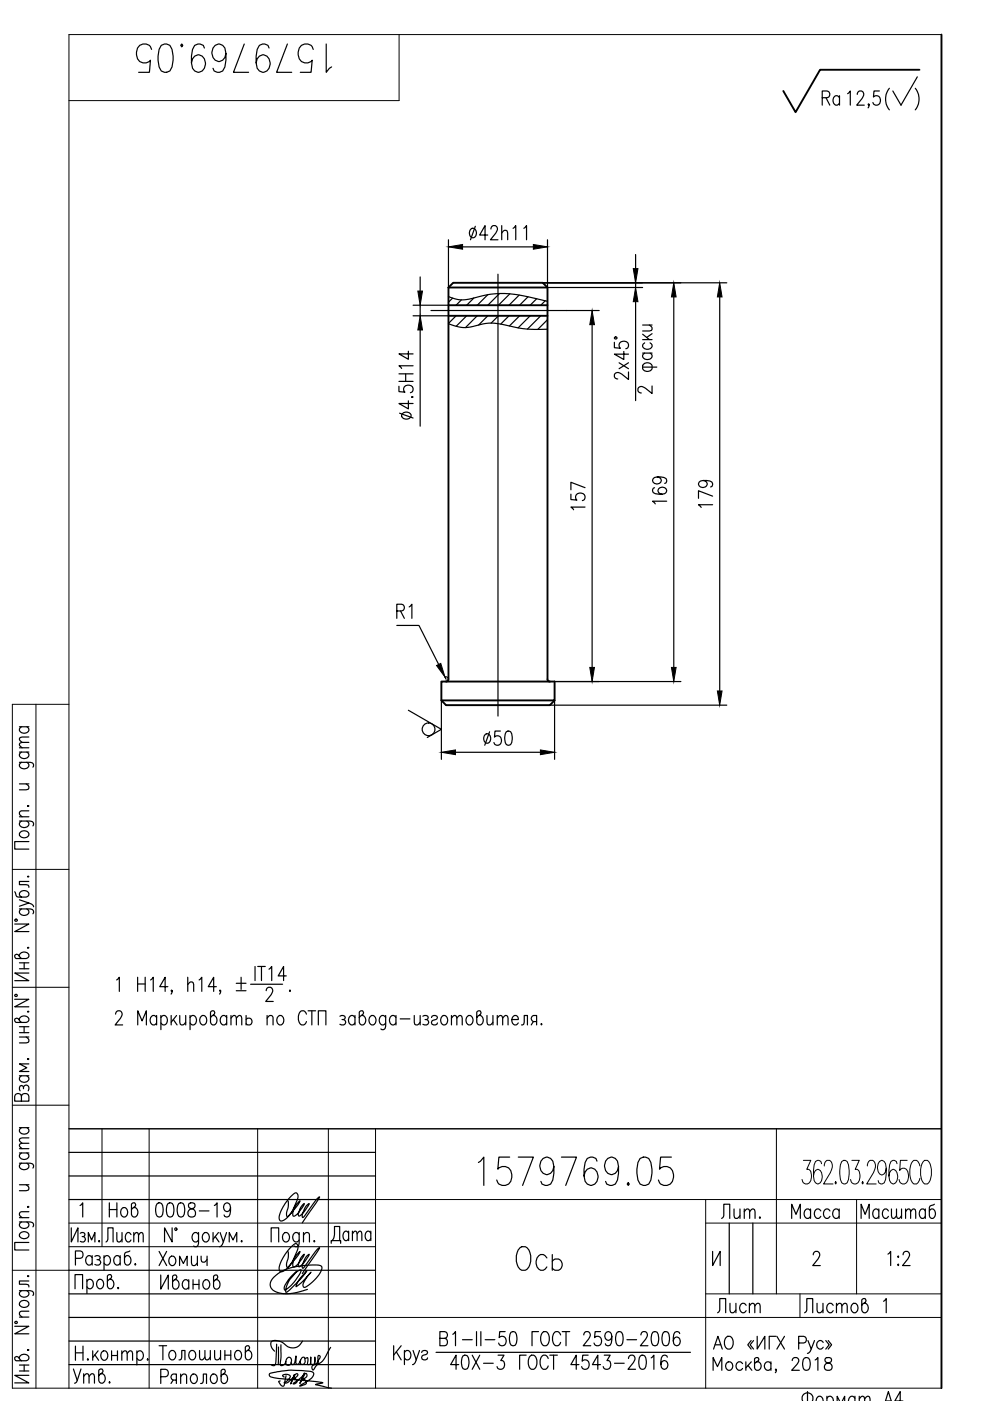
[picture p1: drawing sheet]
<svg xmlns="http://www.w3.org/2000/svg" width="210mm" height="297mm" viewBox="0 0 210 297" stroke-linecap="round" stroke-linejoin="round" font-family="sans-serif">
<defs><g id="words">
<g font-size="10.1">
<text x="28.2" y="16.6">1579769.05</text>
<text x="100.5" y="252.6">1579769.05</text>
</g>
<text font-size="8.8" x="108.7" y="270.6">Ось</text>
<text font-size="8.4" x="187" y="24.7">( )</text>
<text font-size="7.1" x="69.5" y="264.9">Дата</text>
<g font-size="6.6">
<text x="173.6" y="23.6">Ra</text>
<text x="98.8" y="52.2">42h11</text>
<text x="88.9" y="90" transform="rotate(-90 88.9 90)">4.5H14</text>
<text x="152.4" y="108.7" transform="rotate(-90 152.4 108.7)">179</text>
<text x="22.2" y="259.3">Нов</text>
<text x="32.1" y="259.3">0008-19</text>
<text x="152" y="259.6">Лит.</text>
<text x="166.9" y="259.6">Масса</text>
<text x="181.7" y="259.6">Масштаб</text>
<text x="21.5" y="264.6">Лист</text>
<text x="32.8" y="289.6">Толошинов</text>
<text x="14.8" y="294.6">Утв.</text>
</g>
<g font-size="6.2">
<text x="142.5" y="107.9" transform="rotate(-90 142.5 107.9)">169</text>
<text x="125.2" y="109.4" transform="rotate(-90 125.2 109.4)">157</text>
<text x="101.6" y="159.1">50</text>
<text x="32.8" y="269.5">Хомич</text>
<text x="187.3" y="269.5">1:2</text>
<text x="33.2" y="274.5">Иванов</text>
<text x="151.3" y="279.4">Лист</text>
<text x="169.7" y="279.4">Листов</text>
<text x="92.4" y="286.5">В1-ll-50 ГОСТ 2590-2006</text>
</g>
<text font-size="4.9" x="169.3" y="298.1">Фоpмат А4</text>
<text font-size="2.6" x="60.3" y="211.3">.</text>
</g></defs>
<g fill="none" stroke="#000" stroke-width=".25">
<path d="M181.8 20l.2-.6 .7-.1a.94 .94 0 0 1 .1 1.6l-1.2 1.4h1.6M89.1 58.7v3M95.1 50.8v10.2M98.1 52.3h15M105.6 58.1v93.7M115.1 60h39M116.1 50.8v10.2h20.2M134.8 54v3M134.8 60v1M87.6 64.7h7.5M87.6 67h7.5M89.1 64.7v2.3"/>
<path d="M89.1 70v20.4M91.4 65.8h35.6M95.1 62.9a6.9 6.9 0 0 0 5.2 .3 21.6 21.6 0 0 1 13.2 .1l2.6 .6M95.1 68.6a7.4 7.4 0 0 0 5.2 .6l3.2-.7a16.3 16.3 0 0 1 5.9 .9 25.1 25.1 0 0 0 6.7 .4M96 63.2l-.9 .9M96.7 67l-1.6 1.6M97.8 63.6l-1.1 1.1M98.9 67l-2.2 2.2M100.5 63.2l-1.6 1.5M101.2 67l-2.5 2.5M103.4 62.5l-2.2 2.2M103.4 67l-1.9 1.9"/>
<path d="M105.7 67l-1.6 1.5M105.9 62.2l-2.5 2.5M107.9 67l-1.7 1.7M108.1 62.3l-2.4 2.4M110.1 62.6l-2.2 2.1M110.2 67l-2.2 2.1M112 62.9l-1.8 1.8M112.4 67l-2.6 2.5M113.8 63.3l-1.4 1.4M114.7 67l-2.9 2.8M115.6 63.8l-.9 .9M116.1 67.8l-2.1 2"/>
<path d="M125.5 68.8v72.7M130.3 72.6v1.1l1.2 .1a.88 .88 0 0 1-.1-1.1 .88 .88 0 0 1 1-.4 .82 .82 0 0 1 .9 .7 .82 .82 0 0 1-.6 .9M130.3 71.5h.4v.3h-.4zM131.3 76.9l2 1.3M132.3 74.5v1.7l-2-1.1h3M133.3 78.9v1.6l-1.5-1.2a.86 .86 0 0 0-1-.3 .86 .86 0 0 0-.5 .9l.2 .3 .5 .1M133.3 76.9l-2 1.3M134.8 64v20.9M136.3 77.8h3M136.3 74.9h2M136.3 72h2M136.3 70.9l1.4 1.1"/>
<path d="M136.3 68.9h2M136.4 77.3a1.17 1.17 0 0 1 1.9 .2v.7a1.15 1.15 0 0 1-2 0v-.7zM136.7 74.9a.66 .66 0 0 0-.5 .6 .66 .66 0 0 0 .5 .6 .91 .91 0 0 0 1.1 .1 .91 .91 0 0 0 .3-1.1l-.3-.2M136.7 72.7a.66 .66 0 0 0-.5 .6 .66 .66 0 0 0 .5 .6 1 1 0 0 0 1.6-.8l-.5-.4M137.7 68.9l.6 .6-.2 .6-1.8 .1M138.3 70.7l-1.2 .9M142.9 63v78.5M152.6 63v83.5M138.3 81.8v1.6l-1.5-1.1a.85 .85 0 0 0-1-.4 .85 .85 0 0 0-.5 1l.2 .3 .5 .1M84.1 132.6h4.7l4.2 8.3M84.1 129.5h1.1a.73 .73 0 0 0 .5-.7 .73 .73 0 0 0-.5-.7h-1.1v3M84.9 129.5l.8 1.6"/>
<path d="M86.8 128.7l.5-.6v3M4.1 159.5h2M4.1 158.5h2M4.1 154.1h2M4.6 159.5l-.5 .4a1 1 0 0 0 1 .9 1 1 0 0 0 1-.9l-.4-.4M4.6 154.1a.66 .66 0 0 0-.5 .6 .66 .66 0 0 0 .5 .6 .91 .91 0 0 0 1.1 .1 .91 .91 0 0 0 .3-1.1l-.3-.2M6.1 157.4l-1.8 .1-.2 .5 .6 .5M6.1 156.3l-1.8 .1-.2 .4 .6 .6M86.6 150.6l7 4-3 1.8M93.6 148.5v12.5M95.1 144l-.3-.4-.5-.1 .3 .5M96.6 159.5h18"/>
<path d="M116.6 149.5h37.5M117.6 144.5h26.8M117.6 148.5v12.5M4.1 174.1l2.7 .1 .3 .3-.1 .6M4.1 161.6l2.7 .1 .3 .4-.1 .6M4.1 173.2h2M4.1 166.2h2M4.3 176.5a1.06 1.06 0 0 1 1.1-.3 1.06 1.06 0 0 1 .7 .9 1.06 1.06 0 0 1-1.1 .5 1.06 1.06 0 0 1-.9-.9zM4.6 174.1l-.5 .4a1 1 0 0 0 1 1 1 1 0 0 0 1-1l-.4-.4M4.6 161.6l-.5 .5a1 1 0 0 0 1 .9 1 1 0 0 0 1-.9l-.4-.5M5.5 166.2l.6 .6-.1 .5-1.9 .2M5.8 170.9l.2-.1 .1 .1-.1 .1z"/>
<path d="M6.1 178.4h-3v1.6h3M6.1 171.9l-1.8 .1-.2 .6 .6 .6M3.1 195.9h3l-3 1.6h3M3.1 189.1l.4 1 2 .1a.65 .65 0 0 0 .6-.6 .65 .65 0 0 0-.4-.7 1.01 1.01 0 0 0-1.6 .8l.5 .5M3.2 194.9h.4v.4h-.4zM4.1 192.7l2.7 .1a.59 .59 0 0 1 .2 .9M4.1 190.8l2 .7-2 .6M4.6 192.7l-.2 .1a.58 .58 0 0 0-.1 .9 1.06 1.06 0 0 0 1.1 .4 1.06 1.06 0 0 0 .7-.9l-.4-.5M5.8 185.9h.3l-.1 .1zM6.1 191.5l.6 .2 .4 .6M6.1 186.9h-2v.7l1.9 .1 .1 .4M3.1 211.9h3l-3 1.6h3"/>
<path d="M3.2 210.9h.4v.3h-.4zM4.1 202.8a1 1 0 0 1 1-1 1 1 0 0 1 1 1l-.6 .4h-2.1l-.3-.3v-.4l.4-.2 .3 .1 .8 .8M4.1 216.3a1 1 0 0 1 1-.9 1 1 0 0 1 1 .9l-.6 .5h-2.1l-.3-.4v-.3l.4-.2 .3 .1 .7 .8M4.1 204.1h2M4.1 205.4h2M4.1 219.9h2M4.1 217.7h2M4.1 218.9h2M5.1 217.7v1.2M5.1 204.1v1.3M5.5 219.9l.6 .5-.1 .6-1.9 .1M5.8 200.9l.2-.1 .1 .1-.1 .2z"/>
<path d="M5.8 214.5l.2-.1 .1 .1-.1 .1zM6.1 206.3h-3l3 1.6h-3M24.5 215l.2-.6 .7-.1a.93 .93 0 0 1 .2 1.6l-1.2 1.4h1.6M24.7 207.8l.6-.6v3M29.2 207.2v3M29.2 208.6h1.6M29.2 217.3v-3l.9 2.1 .9-2.1v3M30.8 207.2v3M31.9 207.8l.6-.6v3M33.2 215.7l-.5-.4a1 1 0 0 0-.9 1 1 1 0 0 0 .9 1l.5-.4M33.2 215.3v2M34.1 215.7l.2-.2a.8 .8 0 0 1 1 0 .8 .8 0 0 1 .2 .9 .8 .8 0 0 1-.9 .9l-.5-.4"/>
<path d="M34.1 215.3v3M35.6 209.2h-1.7l1.1-2v3M36.3 215.3v2M36.5 210.1l-.1 .1v-.3a.64 .64 0 0 1-.1 .9M36.7 216.2l.8 1.1M37.4 215.3l-1.1 1.4M38.1 215.3l.1 1.9 .6 .1 .6-.6M39.4 215.3v2M39.8 208.8l.6-.6 .6 .1 .1 1.9M39.8 207.2v3M40.3 215.7a.66 .66 0 0 1 .6-.4 .66 .66 0 0 1 .6 .4 1 1 0 0 1-.8 1.6l-.4-.4M40.3 215.3v3"/>
<path d="M42.2 207.8l.6-.6v3M42.7 215.5l.2-.2a1 1 0 0 1 .9 1 1 1 0 0 1-.9 1 1.18 1.18 0 0 1-.2-1.8zM45.1 215.3a1 1 0 0 1 .9 1 1 1 0 0 1-.9 1l-.5-.6v-2.1l.4-.3h.3l.2 .4-.1 .3-.8 .7M45.9 209.2h-1.7l1.1-2v3M46.8 210.1l-.1 .1-.2-.1 .2-.2a.62 .62 0 0 1-.2 .9M48.1 215.7l-.5-.4a1 1 0 0 0-.9 1 1 1 0 0 0 .9 1l.5-.4M48.1 215.3v2M49 215.9l.5-.6 .5 .2 .1 1.8M49 215.3v2M50.1 208.5h2.1M50.1 210.1h2.1M50.1 215.9l.6-.6 .4 .2 .2 1.8"/>
<path d="M51.1 207.2v2.6M52.2 216.2a.73 .73 0 0 1 1.2 0 .73 .73 0 0 1-.4 1.1h-.5l-.3-.3M52.2 215.3v2M53.1 208.7h6.8M54.1 204.9v3M54.6 204.9h1.6M55.4 204.9v3M56.4 210l.3-.5 .7-.2a.94 .94 0 0 1 .1 1.6l-1.2 1.4h1.6M56.6 215.9l.6-.6 .6 .2 .1 1.8M56.6 215.3v2M57 205.5l.6-.6v3M59 215.5l.3-.2a1 1 0 0 1 .9 1 1 1 0 0 1-.9 1 1.17 1.17 0 0 1-.3-1.8z"/>
<path d="M60.7 206.9h-1.7l1.1-2v3M65 215a.8 .8 0 0 0-.8-.7 .8 .8 0 0 0-.8 .7 1.88 1.88 0 0 0 .5 2.3 .84 .84 0 0 0 1.1-.7M65.3 214.3h1.6M66.1 214.3v3M67.5 217.3v-3h1.6v3M72.1 215.5a.72 .72 0 0 1 1.1 .2l-.1 .3-.6 .2M72.9 216.2a.59 .59 0 0 1 .4 .5 .59 .59 0 0 1-.4 .6l-.8-.1M75.3 215.7l-.5-.4a1 1 0 0 0-.9 1 1 1 0 0 0 .9 1l.5-.4M75.3 215.3v2M76.6 215.3a1 1 0 0 1 1 1 1 1 0 0 1-1 1l-.4-.6v-2.1l.3-.3h.4l.2 .4-.1 .3-.8 .7M78.6 215.5a.8 .8 0 0 1 .9 0 .8 .8 0 0 1 .2 .9 .8 .8 0 0 1-.9 .9 1.18 1.18 0 0 1-.2-1.8zM81.8 215.7l-.1-.1a.58 .58 0 0 0-1-.1 1.06 1.06 0 0 0-.3 1.1 1.06 1.06 0 0 0 .9 .7l.5-.4"/>
<path d="M81.8 215.3l-.1 2.7a.58 .58 0 0 1-1 .2M84 215.7l-.3-.2a.8 .8 0 0 0-.9 0 .8 .8 0 0 0-.2 .9l.3 .8a.65 .65 0 0 0 1.1-.3M84 215.3v2M84.9 216h2M87.8 215.3l.1 1.9 .6 .1 .6-.6M89.1 215.3v2M89.7 215.5a.71 .71 0 0 1 1.1 .2l-.1 .3-.6 .2M90.5 216.2a.59 .59 0 0 1 .4 .5 .59 .59 0 0 1-.4 .6l-.8-.1M91.5 215.7a.66 .66 0 0 1 .6-.4 .66 .66 0 0 1 .6 .4l-.1 .3-.8 .3a.55 .55 0 0 0-.2 .9 .73 .73 0 0 0 1.1-.3M93.8 215.5a.8 .8 0 0 1 .9 0 .8 .8 0 0 1 .2 .9 .8 .8 0 0 1-.9 .9 1.18 1.18 0 0 1-.2-1.8zM95.7 215.9l.6-.6 .4 .2 .2 1.8M95.7 215.3v2"/>
<path d="M96.9 215.9l.5-.6 .5 .2 .1 1.8M99.1 215.5l.3-.2a1 1 0 0 1 .9 1 1 1 0 0 1-.9 1 1.17 1.17 0 0 1-.3-1.8zM101.6 215.3a1 1 0 0 1 .9 1 1 1 0 0 1-.9 1l-.5-.6v-2.1l.3-.3h.4l.2 .4-.1 .3-.8 .7M103.3 215.3l.1 1.9 .5 .1 .6-.6M104.5 215.3v2M105.4 215.9l.6-.6 .5 .2 .1 1.8M105.4 215.3v2M106.6 215.9l.5-.6 .5 .2 .1 1.8M108.5 216.2h1.4a.67 .67 0 0 0-.4-.9 .67 .67 0 0 0-.9 .4 .99 .99 0 0 0 .8 1.6l.5-.4M110.6 217.3l.4-.1 .1-1.9h.7v2M113.1 216.6l-.5 .7M113.8 216.6h-.7l-.2-.2a.67 .67 0 0 1 .2-1.1h.7v2"/>
<path d="M114.8 217l.1 .2-.1 .1-.1-.1zM4.1 239.1h2M4.1 228.1h2M4.5 232.4a.73 .73 0 0 0-.7-.6 .73 .73 0 0 0-.7 .6v1.1h3v-1.1a.82 .82 0 0 0-.8-.6 .82 .82 0 0 0-.8 .6v1.1M4.5 228.1a.67 .67 0 0 0-.4 .6 .67 .67 0 0 0 .4 .6 1.01 1.01 0 0 0 1.6-.8l-.4-.4M4.6 239.1a.66 .66 0 0 0-.5 .6 .66 .66 0 0 0 .5 .6 .91 .91 0 0 0 1.1 .1 .91 .91 0 0 0 .3-1.1l-.3-.2M5 230.5a.59 .59 0 0 1 .5-.5 .59 .59 0 0 1 .6 .5l-.1 .8M5 230.8v-.3l-.5-.4a.73 .73 0 0 0-.2 1.2M5.8 224.5l.2-.1 .1 .1-.1 .2zM6.1 225.6h-2l1.6 .8-1.6 .8h2M4.1 259.1l2.7 .1a.59 .59 0 0 1 .2 .9M4.1 246.6l2.7 .1a.59 .59 0 0 1 .2 1"/>
<path d="M4.1 258.2h2M4.1 251.2h2M4.1 244.5h2M4.1 243.5h2M4.6 259.1l-.2 .1a.58 .58 0 0 0-.1 .9 1.06 1.06 0 0 0 1.1 .3 1.06 1.06 0 0 0 .7-.9l-.4-.4M4.6 246.6l-.2 .1a.58 .58 0 0 0-.1 1 1.06 1.06 0 0 0 1.1 .3 1.06 1.06 0 0 0 .7-.9l-.4-.5M4.6 244.5l-.5 .4a1 1 0 0 0 1 .9 1 1 0 0 0 1-.9l-.4-.4M5.5 251.2l.6 .6-.1 .5-1.9 .2M5.8 255.9l.2-.1 .1 .1-.1 .1zM6.1 256.9l-1.8 .1-.2 .6 .6 .6M6.1 242.4l-1.8 .1-.2 .5 .6 .5M6.1 241.3l-1.8 .1-.2 .4 .6 .6"/>
<path d="M14.6 244.3h65M14.6 249.3h65M14.6 254.3h65M17 255.6l.5-.6v3M61.1 254.7l-.1 1.6a1.66 1.66 0 0 0-.1 1.7l.1-.1a9 9 0 0 0 2.2-4.2l-.1-.4a.51 .51 0 0 0-.4-.4 .51 .51 0 0 0-.6 .3 8.7 8.7 0 0 0-2.9 5.2v.1a.59 .59 0 0 0 .5 .4 .59 .59 0 0 0 .6-.3l.7-.6 1.6-1.8 1-1.6a3.4 3.4 0 0 0-1.4 3.2v.1a5.2 5.2 0 0 0 2.3-2.7 3 3 0 0 0-1.2 2.6 4.4 4.4 0 0 0 2.2-2.3l.1-.3a.7 .7 0 0 0-.8 .6l-.7 1.6v.7a.38 .38 0 0 0 .5-.4l2.3-3.2 .8-.7-3.6 5.5M154.6 259.3v15M159.6 259.3v15M4.1 273.6l2.7 .2 .3 .3-.1 .6M4.1 279.2h2M4.3 261.5a1.06 1.06 0 0 1 1.1-.3 1.06 1.06 0 0 1 .7 .9 1.06 1.06 0 0 1-1.1 .5 1.06 1.06 0 0 1-.9-.9zM4.3 276.1a1.06 1.06 0 0 1 1.1-.4 1.06 1.06 0 0 1 .7 .9 1.06 1.06 0 0 1-1.1 .6 1.06 1.06 0 0 1-.9-.9zM4.6 273.6l-.5 .5a1 1 0 0 0 1 .9 1 1 0 0 0 1-.9l-.4-.5"/>
<path d="M5.8 270.6l.2-.1 .1 .1-.1 .1zM6.1 263.4h-3v1.6h3M6.1 278l-1.8 .1-.2 .6 .6 .5M6.1 271.6h-2v.7l1.9 .1 .1 .5M14.6 269.3h65M14.6 274.3h65M14.6 279.3h65M15.1 260.3v3l1.4-3v3M15.9 273.2v-3h1.6v3M16 266.8h1a.81 .81 0 0 0 .6-.8 .81 .81 0 0 0-.6-.8h-1v3M17 261.5a.59 .59 0 0 1 1 .3l-.1 .2-.5 .2M17.7 262.2a.61 .61 0 0 1 .4 .5 .61 .61 0 0 1-.4 .6l-.7-.1"/>
<path d="M18.4 271.7a.67 .67 0 0 1 .7-.5 .67 .67 0 0 1 .6 .5 1.01 1.01 0 0 1-.8 1.5l-.5-.4M18.4 271.2v3M18.7 263.3v-2l.7 1.6 .7-1.6v2M19.5 266.7l-.4-.5a1 1 0 0 0-.9 1 1 1 0 0 0 .9 1l.4-.4M19.5 266.2v2M20.1 266.4a.71 .71 0 0 1 1.2 .3l-.4 .4h-.3M20.8 271.4a.64 .64 0 0 1 1.1 .3 1.01 1.01 0 0 1-.8 1.5 1.18 1.18 0 0 1-.3-1.8zM20.9 267.1a.59 .59 0 0 1 .5 .5 .59 .59 0 0 1-.5 .6l-.8-.1M22.1 266.7a.66 .66 0 0 1 .6-.5 .66 .66 0 0 1 .6 .5 1 1 0 0 1-.8 1.5l-.4-.4M22.1 266.2v3M23.2 271.2a1 1 0 0 1 1 1 1 1 0 0 1-1 1l-.4-.5v-2.2l.3-.3h.4l.2 .5-.1 .3-.8 .7M25.1 273l.1 .1-.1 .1-.2-.1z"/>
<path d="M25.5 266.7a.66 .66 0 0 0-.6-.5 .66 .66 0 0 0-.7 .5 .91 .91 0 0 0 0 1.1 .91 .91 0 0 0 1.1 .3l.2-.3M25.5 266.2v2M27.5 265.2l-1 .4-.1 2a.65 .65 0 0 0 .6 .6 .65 .65 0 0 0 .7-.4 .91 .91 0 0 0 0-1.1 .91 .91 0 0 0-1.1-.3l-.2 .3M28.7 267.9l.1 .2-.1 .1-.1-.1zM36.5 260.3v3l-1.6-3v3M42.1 261.8l-.5-.5a1 1 0 0 0-.9 1 1 1 0 0 0 .9 1l.5-.4M42.1 261.3l-.1 2.7-.4 .3-.5-.1M43.2 261.5l.3-.2a1 1 0 0 1 .9 1 1 1 0 0 1-.9 1 1.17 1.17 0 0 1-.3-1.8zM45.2 261.3v2M45.6 262.2l.8 1.1M46.3 261.3l-1.1 1.4M46.7 261.3l.7 2 .6-2"/>
<path d="M47.4 263.3l-.3 .6-.6 .4M48.6 263.3v-2l.8 1.6 .8-1.6v2M51.2 263v.3l-.1-.1zM57.5 263.3v-3h1.6v3M60.2 261.5a.8 .8 0 0 1 1 .1 .8 .8 0 0 1 .2 .9 .8 .8 0 0 1-.9 .8 1.18 1.18 0 0 1-.3-1.8zM61.1 265.4l-.1 1.6a1.69 1.69 0 0 0-.1 1.7h.1a9.2 9.2 0 0 0 2.2-4.3l-.1-.4a.51 .51 0 0 0-.5-.4 .51 .51 0 0 0-.5 .4 8.7 8.7 0 0 0-2.9 5.2l.1 .3a.79 .79 0 0 0 1.2-.3l2.3-2.6 .8-1.2a3.4 3.4 0 0 0-1.4 3.2 5.3 5.3 0 0 0 2.3-2.7 3 3 0 0 0-1.2 2.6 4.3 4.3 0 0 0 2.2-2.3l.1-.2a.8 .8 0 0 0-.9 .7l-.6 1.7a.27 .27 0 0 0-.1 .3 .27 .27 0 0 0 .3 .2l2.6-3.6 .8-.8-3.6 5.5M62.8 269.6a8.5 8.5 0 0 0-2.5 3.3v.1a.29 .29 0 0 0-.1 .4 .29 .29 0 0 0 .3 .1 8.6 8.6 0 0 0 3.3-4.3 5.7 5.7 0 0 0-3.2 4.7v.1a1 1 0 0 0 .9-.6l2.4-2.4 1.2-1.6-1.1 1.2a4.3 4.3 0 0 0-1.2 2.2 14.4 14.4 0 0 0 3.1-3v-.1a6.3 6.3 0 0 0-1.7 2.8 .39 .39 0 0 0 .3 .5 .39 .39 0 0 0 .4-.2 6.4 6.4 0 0 0 3.3-4.1l-.3-.4a15.9 15.9 0 0 0-8.6 1.5 3.3 3.3 0 0 0-2 2.8 2.89 2.89 0 0 0 3.1 1.7 12.9 12.9 0 0 0 4.8-.9M63.4 261.8l-.1-.2a.58 .58 0 0 0-.9-.1 1.06 1.06 0 0 0-.3 1.1 1.06 1.06 0 0 0 .9 .7l.4-.4M63.4 261.3l-.1 2.7a.58 .58 0 0 1-.9 .2M64.4 261.9l.5-.6 .6 .2 .1 1.8M64.4 261.3v2M66.6 263l.2 .2-.2 .1-.1-.1z"/>
<path d="M151.1 265.3v3l1.6-3v3M172.4 266l.3-.5 .6-.2a.94 .94 0 0 1 .2 1.6l-1.2 1.4h1.6M187.3 275.9l.6-.6v3M3.1 281.2h3l-3 1.6h3M3.2 280.2h.4v.3h-.4zM4.1 288.1a1 1 0 0 1 1-1 1 1 0 0 1 1 1l-.6 .4h-2.1l-.3-.3v-.4l.4-.2 .3 .1 .8 .8M4.1 289.4h2M4.1 290.7h2M5.1 289.4v1.3M5.8 286.2l.2-.1 .1 .1-.1 .1zM6.1 291.6h-3l3 1.6h-3M14.6 284.3h65"/>
<path d="M14.6 289.3h65M16 285.4v3M16 286.8h1.6M17.6 285.4v3M19.7 286.4v2M20.8 286.4l-1.1 1.4M21.7 286.5a.64 .64 0 0 1 1 .3 1.01 1.01 0 0 1-.8 1.6 1.19 1.19 0 0 1-.2-1.9zM23.7 286.4v2M24.9 286.4v2M25.8 287l.6-.6 .5 .1 .1 1.9M25.8 286.4v2M27 287l.5-.6 .5 .1 .1 1.9"/>
<path d="M29 286.8a.67 .67 0 0 1 .7-.4 .67 .67 0 0 1 .6 .4 1.01 1.01 0 0 1-.8 1.6l-.5-.4M29 286.4v3M34.1 291.9h1a.82 .82 0 0 0 .6-.8 .82 .82 0 0 0-.6-.8h-1v3M36.7 292.6l-.4 .7M37.4 292.6l-.9-.1a.67 .67 0 0 1 .2-1.2h.7v2M38.3 291.9l.6-.6 .5 .2 .2 1.8M38.3 291.3v2M40.7 291.5a.64 .64 0 0 1 1 .2 1.01 1.01 0 0 1-.8 1.6 1.18 1.18 0 0 1-.2-1.8zM42.5 293.3l.5-.1 .1-1.9h.7v2M44.9 291.5a.65 .65 0 0 1 1.1 .2 1.01 1.01 0 0 1-.8 1.6 1.19 1.19 0 0 1-.3-1.8zM47.3 291.3a1 1 0 0 1 1 1 1 1 0 0 1-1 1l-.4-.5v-2.2l.3-.3h.4l.2 .5-.1 .2-.8 .7M58.7 285l-.1 2.5a2.73 2.73 0 0 1-.4 2l-.7-.2"/>
<path d="M59 285.6v3.7M59.6 285.1v2.6l-.2 1.1a.42 .42 0 0 0 0 .5 .42 .42 0 0 0 .4 .2 1.29 1.29 0 0 0 .9-1.3 .57 .57 0 0 1 .8-.4 .57 .57 0 0 1 .3 .8l-.1 .3a.58 .58 0 0 1-.7 .6 .58 .58 0 0 1-.4-.8M60.3 292l-.4-.3a.96 .96 0 0 1 1.6 .2l-.5 .8-.7 .4v.1a2.35 2.35 0 0 0 2-1.5l.1-.3-.8 2 .3-.6a2.16 2.16 0 0 1 1-1.6l.2 .1a.87 .87 0 0 1-.8 .9 .6 .6 0 0 1 .7 .7 .6 .6 0 0 1-.8 .5v-.1a6.7 6.7 0 0 0 2.4-2.2l-1.1 2.2 1.2-2a.34 .34 0 0 1 .5 .1 .34 .34 0 0 1-.2 .5l-.5 .4-.4 .1 .7 .4a.53 .53 0 0 1 .1 .6 .53 .53 0 0 1-.5 .2l-.9 .3 2.3-1.5 .6-.7a.66 .66 0 0 0 0-.8 .66 .66 0 0 0-.8-.2 19.4 19.4 0 0 0-8.5 .6 .51 .51 0 0 0 .6 .7l1.3 .3 9.2 .8 .2 .1-1.5 .4 3.4 .7M60.7 291.7l-.5 2a.45 .45 0 0 1-.4 .2 .45 .45 0 0 1-.4-.4l-.3-.6 .3-.1M63.7 288.4a.56 .56 0 0 0 .4 .9 .56 .56 0 0 0 .6-.7v-.3a.42 .42 0 0 0-.4-.6 .42 .42 0 0 0-.5 .5v.1a.89 .89 0 0 1-.8 1 .99 .99 0 0 1-.2-1.2l-.1-.6a2.41 2.41 0 0 1-.6 1.8l-.4-.4M64.1 284.3a2.3 2.3 0 0 1-4 .5 2.05 2.05 0 0 0-2.6-.2l-.1 .4 .2 .6 .6 .9M70.1 285.7l-.7 1.1a3.4 3.4 0 0 1-1.9 2.3 1.34 1.34 0 0 0-1.4 .6l.1 .5a.23 .23 0 0 0 .2 .3 .23 .23 0 0 0 .2-.3l.4-.5a1.76 1.76 0 0 0 .4-2 .28 .28 0 0 1 .4-.3 .28 .28 0 0 1 0 .5l-.4 .7a.56 .56 0 0 1-.6 .6v-1.5l-.1 .9a.48 .48 0 0 1-.2 .7 .48 .48 0 0 1-.6-.3v-1.2v1a.35 .35 0 0 1-.3 .5 .35 .35 0 0 1-.4-.3l.1-.9a.19 .19 0 0 0-.1-.3 .19 .19 0 0 0-.2 .1l-.4 .2M83.5 285.3v3M84 286.6l1.1 1.7M85.1 285.3l-1.6 2M85.7 286.8a.67 .67 0 0 1 .7-.5 .67 .67 0 0 1 .6 .5 .99 .99 0 0 1-.8 1.5l-.5-.4M85.7 286.3v3"/>
<path d="M87.6 286.3l.7 2 .6-2M88.3 288.3l-.3 .6-.5 .4M89.4 286.8a.67 .67 0 0 1 .6-.5 .67 .67 0 0 1 .7 .5l-.4 .4-.5 .1a.55 .55 0 0 0-.3 .9 .73 .73 0 0 0 1.2-.3M92.4 286.7h54M97.3 289.3h-1.8l1.2-2v3M98.2 287.5l.5-.2a1.46 1.46 0 0 1 .7 1.7l-.3 1.2-.6 .1a1.46 1.46 0 0 1-.7-1.7zM100.1 287.3l1.6 3M101.7 287.3l-1.6 3M102.5 289h2.1M105.6 287.3h1.3l-.7 1.2h.3a.95 .95 0 0 1 .4 1.3 .95 .95 0 0 1-1.4 .2l-.1-.3M111.6 287.3h-1.4v3M112.5 287.5l.2-.2a1.32 1.32 0 0 1 1.1 1.9 .94 .94 0 0 1-.3 .9 .94 .94 0 0 1-1 .1 2.14 2.14 0 0 1 0-2.7z"/>
<path d="M116.2 288a.8 .8 0 0 0-.8-.7 .8 .8 0 0 0-.8 .7 1.88 1.88 0 0 0 .6 2.3 .84 .84 0 0 0 1-.7M117.4 287.3v3M122.7 289.3h-1.7l1.2-2v3M124.7 287.3h-1.1l-.2 1.3a.87 .87 0 0 1 1.1-.2 .87 .87 0 0 1 .4 1.1 .82 .82 0 0 1-.7 .8 .82 .82 0 0 1-.9-.6M127.3 289.3h-1.7l1.1-2v3M128.1 287.3h1.3l-.7 1.2h.3a.94 .94 0 0 1 .4 1.3 .94 .94 0 0 1-1.4 .2l-.1-.3M130.3 289h2M133.3 288l.2-.5 .7-.2a.93 .93 0 0 1 .1 1.6l-1.1 1.4h1.6M135.8 287.5l.5-.2a1.46 1.46 0 0 1 .7 1.7l-.3 1.2-.6 .1a1.44 1.44 0 0 1-.7-1.7zM138.1 287.9l.5-.6v3M141.5 287.7l-.1-.2-.4-.2-.5 .2a2.74 2.74 0 0 0 0 2.7 .66 .66 0 0 0 1-.3 .86 .86 0 0 0 0-1 .86 .86 0 0 0-1-.3l-.4 .7M151.2 290.5v-2.7l.9 2 .9-2v2.7"/>
<path d="M151.3 286l.9-2.7 .9 2.7M151.6 285.1h1.2M154.1 283.5l.2-.2a1.22 1.22 0 0 1 1.2 1.7 .94 .94 0 0 1-1 1.1 .94 .94 0 0 1-.9-1.1 1.71 1.71 0 0 1 .5-1.5zM154.2 288.9a.89 .89 0 0 1 1.2 .5 .89 .89 0 0 1-.6 1.1 .92 .92 0 0 1-.9-.6 .92 .92 0 0 1 .3-1zM157.4 289.1a.82 .82 0 0 0-1.1-.1 .82 .82 0 0 0-.1 1.1 .69 .69 0 0 0 .6 .5 .69 .69 0 0 0 .6-.5M158.1 288.7v1.8M158.6 289.5l.8 1M159.3 284.2l-.8 .9 .8 .9M159.3 288.7l-1.2 1.3M159.8 284.2l-.8 .9 .8 .9M160.4 288.7a.9 .9 0 0 1 1 .9 .9 .9 0 0 1-1 .9l-.4-.5v-1.9l.3-.3h.4l.2 .4-.1 .3-.8 .6M160.5 283.3v2.7l1.7-2.7v2.7"/>
<path d="M163.5 289.1a.83 .83 0 0 0-1.3-.1 .83 .83 0 0 0 .1 1.3 .65 .65 0 0 0 .6 .3 .65 .65 0 0 0 .6-.5M163.5 288.7v1.8M164.5 283.3h-1.4v2.7M164.6 290.4l-.1 .1-.1-.1 .1-.1a.53 .53 0 0 1-.1 .7M164.7 283.3l1.6 2.7M166.3 283.3l-1.6 2.7M168 288.5l.2-.5 .7-.2a.79 .79 0 0 1 .5 .7 .79 .79 0 0 1-.4 .7l-1.1 1.3h1.6M169.3 284.7h1.1a.72 .72 0 0 0 .6-.7 .72 .72 0 0 0-.6-.7h-1.1v2.7M170.5 288a.76 .76 0 0 1 1.2 .3 2.45 2.45 0 0 1-.3 2.1 .75 .75 0 0 1-1.1-.4 2.47 2.47 0 0 1 .2-2zM171.3 284.2l.7 1.8 .7-1.8M172 286a1.01 1.01 0 0 1-.8 .9M172.8 288.3l.6-.5v2.7"/>
<path d="M174.5 284.6a.82 .82 0 0 0-1.1-.1 .82 .82 0 0 0-.1 1.1 .69 .69 0 0 0 .6 .5 .69 .69 0 0 0 .6-.5M175 288a.57 .57 0 0 0 .3 .9 .96 .96 0 0 1 1 .4 .96 .96 0 0 1-.1 1.1 .93 .93 0 0 1-1.4-.4 1.01 1.01 0 0 1 1.2-1.1 .57 .57 0 0 0 .2-.9l-.4-.2zM175.1 284.2l.7 .9-.7 .9M175.6 284.2l.7 .9-.7 .9"/>
<circle cx="90.9" cy="154.6" r="1.35"/>
</g>
<path d="M194.9 14.8h-21l-5.2 9-2.6-4.5M199.6 7.3v287M95.1 61l1-1h19l1 1M95.1 61v83l-.3 .4-.2 .1M95.1 61h21M95.1 64.7h21M95.1 67h21M116.1 61v83v.3l.5 .2M94.6 144.5h23v4h-24M94.6 144.5h-1v4l1 1h22l1-1" fill="none" stroke="#000" stroke-width=".4"/>
<g fill="#000" stroke="#000" stroke-width=".21">
<path d="M95.1 52.3l3-.5v1zM113.1 51.8l3 .5-3 .5zM134.3 57h1l-.5 3zM88.6 61.7h1l-.5 3zM89.1 67l.5 3h-1zM125.5 65.8l.5 3h-1zM134.8 61l.5 3h-1zM142.9 60l.5 3h-1zM152.6 60l.5 3h-1zM92.6 141.1l.9-.5 .9 3zM93.6 159.5l3-.5v1zM114.6 159l3 .5-3 .5z"/>
<path d="M125 141.5h1l-.5 3zM142.4 141.5h1l-.5 3zM152.1 146.5h1l-.5 3z"/>
</g>
<g fill="none" stroke="#000" stroke-width=".21">
<path d="M84.6 7.3v14h-70M7.6 149.3v145M14.6 149.3h-12v145h197v-287h-185v287M2.6 184.3h12M2.6 209.3h12M2.6 234.3h12M14.6 239.3h185M21.6 239.3v25M31.6 239.3v55M54.6 239.3v55M69.6 239.3v55M79.6 239.3v55"/>
<path d="M164.6 239.3v35M14.6 259.3h65M79.6 254.3h120M149.6 259.3h50M149.6 254.3v40M170.3 246h1.6l-.8 1.9h.4a2.23 2.23 0 0 1 .1 2.9 .93 .93 0 0 1-1 .2 .93 .93 0 0 1-.6-.9M174.2 246.7l-.2-.4-.4-.3-.7 .3a7.3 7.3 0 0 0-.3 4l.3 .5 .6 .2a1.83 1.83 0 0 0 0-3.1l-.6 .3-.3 .4-.1 .8M174.8 247.2a.89 .89 0 0 1 .3-1 .89 .89 0 0 1 1.1 .1 2.02 2.02 0 0 1-.2 2.3l-1.4 2.4h2M177.2 250.5l.1 .3-.1 .2-.2-.2zM178.5 246.3l.4-.3 .7 .3a6 6 0 0 1 0 4.5l-.4 .2-.7-.2a6.1 6.1 0 0 1 0-4.5zM180.6 246h1.6l-.9 1.9h.5a2.04 2.04 0 0 1-.3 3.1 .94 .94 0 0 1-1.2-.9M181.6 254.3v20"/>
<path d="M182.9 250.5l.1 .3-.1 .2-.1-.2zM183.9 247.2a.9 .9 0 0 1 .4-1 .9 .9 0 0 1 1 .1 2.02 2.02 0 0 1-.1 2.3l-1.4 2.4h2M187.9 247.7l-.1 .7-.3 .5-.6 .2a1.83 1.83 0 0 1 0-3.1l.6 .3a5.5 5.5 0 0 1 0 4.5l-.7 .2-.5-.2-.1-.5M190.2 246.7l-.2-.4-.4-.3-.7 .3a7 7 0 0 0-.3 4l.3 .5 .6 .2a1.83 1.83 0 0 0 0-3.1l-.6 .3-.4 1.2M192.3 246h-1.4l-.1 2.2a.88 .88 0 0 1 1.4-.3 2.52 2.52 0 0 1 0 2.9 .92 .92 0 0 1-1 .2 .92 .92 0 0 1-.6-.9M195 247.2l-.1-.5a.99 .99 0 0 0-1.1-.7 3.9 3.9 0 0 0 0 5 1.14 1.14 0 0 0 1.2-1.2M195.8 246.3l.2-.3a1.14 1.14 0 0 1 1.3 1.2 3.8 3.8 0 0 1-.7 3.8 1.15 1.15 0 0 1-1.3-1.2 4.6 4.6 0 0 1 .5-3.5zM2.6 269.3h12M14.6 264.3h65M79.6 279.3h120M149.6 274.3h50"/>
</g>
<use href="#words"/>
</svg>
